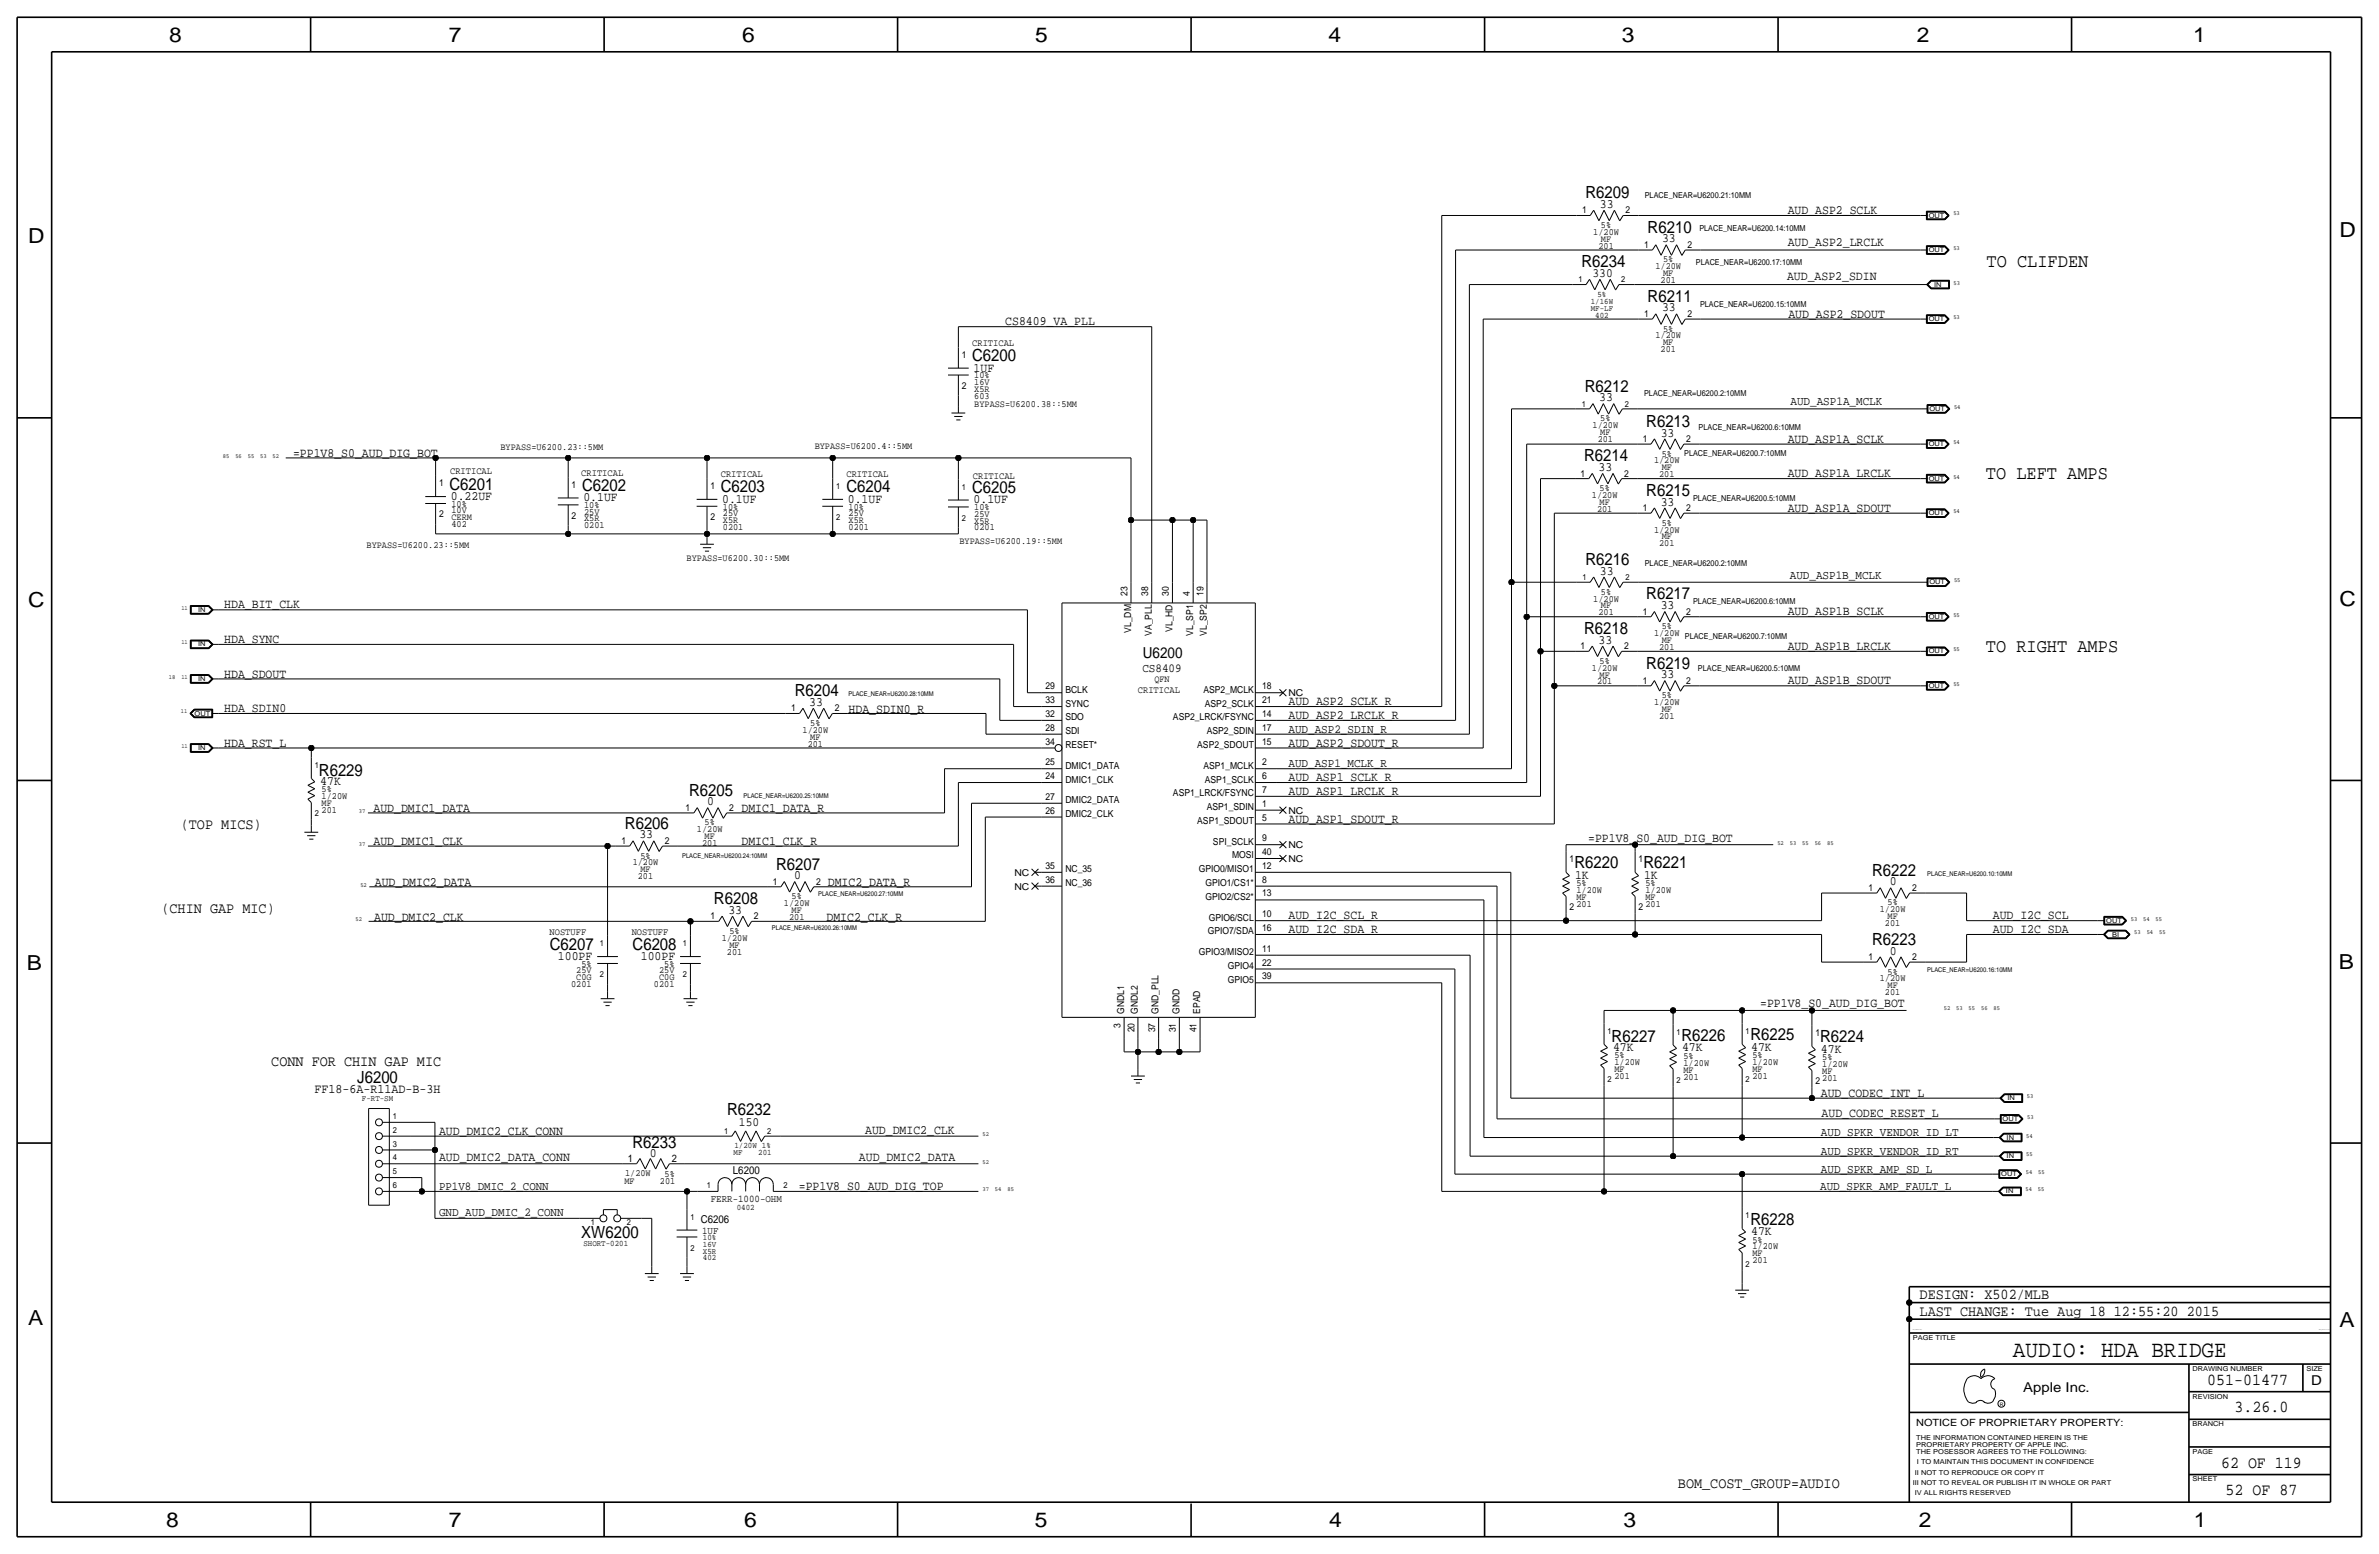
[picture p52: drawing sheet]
<svg xmlns="http://www.w3.org/2000/svg" width="875mm" height="572mm" viewBox="0 0 875 572" stroke-linecap="round" stroke-linejoin="round" font-family="sans-serif">
<defs><g id="words">
<text font-size="8.6" x="740.4" y="499.1">AUDIO: HDA BRIDGE</text>
<g font-size="7.6">
<text x="62.2" y="15.5">8</text>
<text x="165" y="15.5">7</text>
<text x="273" y="15.5">6</text>
<text x="380.7" y="15.5">5</text>
<text x="488.6" y="15.5">4</text>
<text x="596.6" y="15.5">3</text>
<text x="705.1" y="15.5">2</text>
<text x="806.7" y="15.5">1</text>
<text x="10.4" y="89.4">D</text>
<text x="860.5" y="87.1">D</text>
<text x="10.4" y="223.3">C</text>
<text x="860.5" y="222.8">C</text>
<text x="9.8" y="356.6">B</text>
<text x="860.2" y="356.4">B</text>
<text x="10.4" y="487.4">A</text>
<text x="860.5" y="488.2">A</text>
<text x="61.2" y="561.6">8</text>
<text x="165" y="561.6">7</text>
<text x="273.8" y="561.6">6</text>
<text x="380.7" y="561.6">5</text>
<text x="488.9" y="561.6">4</text>
<text x="597.1" y="561.6">3</text>
<text x="705.8" y="561.6">2</text>
<text x="806.9" y="561.6">1</text>
</g>
<g font-size="7">
<text x="730.7" y="98.3">TO CLIFDEN</text>
<text x="730.5" y="176.3">TO LEFT AMPS</text>
<text x="730.5" y="239.8">TO RIGHT AMPS</text>
</g>
<g font-size="6.2">
<text x="583.2" y="72.9">R6209</text>
<text x="606" y="85.6">R6210</text>
<text x="581.6" y="98.3">R6234</text>
<text x="606" y="111">R6211</text>
<text x="357.6" y="132.8">C6200</text>
<text x="582.9" y="144">R6212</text>
<text x="605.5" y="157">R6213</text>
<text x="582.7" y="169.7">R6214</text>
<text x="165.3" y="180.1">C6201</text>
<text x="214.1" y="180.6">C6202</text>
<text x="265.1" y="181.1">C6203</text>
<text x="311.4" y="181.1">C6204</text>
<text x="357.6" y="181.4">C6205</text>
<text x="605.5" y="182.4">R6215</text>
<text x="583.2" y="207.8">R6216</text>
<text x="605.5" y="220.5">R6217</text>
<text x="582.7" y="233.2">R6218</text>
<text x="605.5" y="245.9">R6219</text>
<text x="292.3" y="256">R6204</text>
<text x="117.3" y="285.2">R6229</text>
<text x="253.5" y="292.6">R6205</text>
<text x="229.8" y="304.8">R6206</text>
<text x="285.5" y="319.8">R6207</text>
<text x="579.1" y="319.3">R6220</text>
<text x="604.5" y="319.3">R6221</text>
<text x="688.6" y="322.1">R6222</text>
<text x="262.6" y="332.5">R6208</text>
<text x="688.6" y="347.5">R6223</text>
<text x="202.2" y="349.2">C6207</text>
<text x="232.7" y="349.2">C6208</text>
<text x="592.8" y="383">R6227</text>
<text x="618.4" y="382.8">R6226</text>
<text x="643.8" y="382.5">R6225</text>
<text x="669.5" y="383.3">R6224</text>
<text x="131.4" y="398.3">J6200</text>
<text x="267.4" y="410.2">R6232</text>
<text x="232.6" y="422.1">R6233</text>
<text x="213.8" y="455.4">XW6200</text>
<text x="643.8" y="450.3">R6228</text>
<text x="811.9" y="509.3">051-01477</text>
<text x="821.9" y="519.4">3.26.0</text>
<text x="817" y="539.7">62 OF 119</text>
<text x="818.6" y="549.9">52 OF 87</text>
</g>
<g font-size="5.6">
<text x="420.4" y="242.1">U6200</text>
<text x="66.5" y="305.1">(TOP MICS)</text>
<text x="59.4" y="335.8">(CHIN GAP MIC)</text>
<text x="99.8" y="392.2">CONN FOR CHIN GAP MIC</text>
<text x="706.1" y="477.8">DESIGN: X502/MLB</text>
<text x="706.1" y="483.9">LAST CHANGE: Tue Aug 18 12:55:20 2015</text>
<text x="617.2" y="547.4">BOM_COST_GROUP=AUDIO</text>
</g>
<g font-size="5">
<text x="850.1" y="509.3">D</text>
<text x="744.2" y="511.8">Apple Inc.</text>
</g>
<text font-size="4.8" x="115.7" y="402.1">FF18-6A-R11AD-B-3H</text>
<g font-size="4.7">
<text x="588.5" y="76.5">33</text>
<text x="657.6" y="78.7">AUD_ASP2_SCLK</text>
<text x="611.3" y="89.2">33</text>
<text x="657.6" y="90.4">AUD_ASP2_LRCLK</text>
<text x="585.7" y="101.9">330</text>
<text x="657.3" y="103.1">AUD_ASP2_SDIN</text>
<text x="369.8" y="119.6">CS8409_VA_PLL</text>
<text x="611.3" y="114.6">33</text>
<text x="657.8" y="116.8">AUD_ASP2_SDOUT</text>
<text x="358.1" y="136.7">1UF</text>
<text x="588.2" y="147.6">33</text>
<text x="610.8" y="160.5">33</text>
<text x="107.8" y="167.9">=PP1V8_S0_AUD_DIG_BOT</text>
<text x="657.6" y="162.8">AUD_ASP1A_SCLK</text>
<text x="588" y="173.2">33</text>
<text x="657.6" y="175.5">AUD_ASP1A_LRCLK</text>
<text x="165.8" y="183.9">0.22UF</text>
<text x="214.6" y="184.4">0.1UF</text>
<text x="265.6" y="184.9">0.1UF</text>
<text x="311.9" y="184.9">0.1UF</text>
<text x="358.1" y="185.2">0.1UF</text>
<text x="610.8" y="185.9">33</text>
<text x="657.6" y="188.2">AUD_ASP1A_SDOUT</text>
<text x="588.5" y="211.3">33</text>
<text x="82.5" y="223.8">HDA_BIT_CLK</text>
<text x="610.8" y="224">33</text>
<text x="657.6" y="226.3">AUD_ASP1B_SCLK</text>
<text x="82.5" y="236.5">HDA_SYNC</text>
<text x="588" y="236.7">33</text>
<text x="657.6" y="239">AUD_ASP1B_LRCLK</text>
<text x="82.5" y="249.2">HDA_SDOUT</text>
<text x="610.8" y="249.4">33</text>
<text x="657.6" y="251.7">AUD_ASP1B_SDOUT</text>
<text x="82.5" y="261.9">HDA_SDIN0</text>
<text x="297.6" y="259.6">33</text>
<text x="312.1" y="262.1">HDA_SDIN0_R</text>
<text x="473.9" y="259.3">AUD_ASP2_SCLK_R</text>
<text x="473.9" y="264.4">AUD_ASP2_LRCLK_R</text>
<text x="82.5" y="274.6">HDA_RST_L</text>
<text x="473.9" y="274.6">AUD_ASP2_SDOUT_R</text>
<text x="473.9" y="287.3">AUD_ASP1_SCLK_R</text>
<text x="117.8" y="288.5">47K</text>
<text x="473.9" y="292.4">AUD_ASP1_LRCLK_R</text>
<text x="137.4" y="298.7">AUD_DMIC1_DATA</text>
<text x="260" y="296.2">0</text>
<text x="272.7" y="298.7">DMIC1_DATA_R</text>
<text x="473.9" y="302.5">AUD_ASP1_SDOUT_R</text>
<text x="137.4" y="310.9">AUD_DMIC1_CLK</text>
<text x="235.2" y="308.4">33</text>
<text x="272.7" y="310.9">DMIC1_CLK_R</text>
<text x="584.1" y="309.6">=PP1V8_S0_AUD_DIG_BOT</text>
<text x="292.1" y="323.3">0</text>
<text x="579.3" y="323.1">1K</text>
<text x="604.7" y="323.1">1K</text>
<text x="137.9" y="325.9">AUD_DMIC2_DATA</text>
<text x="304.5" y="325.9">DMIC2_DATA_R</text>
<text x="695.1" y="325.6">0</text>
<text x="137.6" y="338.6">AUD_DMIC2_CLK</text>
<text x="267.9" y="336">33</text>
<text x="304" y="338.6">DMIC2_CLK_R</text>
<text x="473.9" y="338.1">AUD_I2C_SCL_R</text>
<text x="733" y="338.1">AUD_I2C_SCL</text>
<text x="473.9" y="343.2">AUD_I2C_SDA_R</text>
<text x="733" y="343.2">AUD_I2C_SDA</text>
<text x="205.2" y="353.1">100PF</text>
<text x="235.7" y="353.1">100PF</text>
<text x="695.1" y="351">0</text>
<text x="647.4" y="370.3">=PP1V8_S0_AUD_DIG_BOT</text>
<text x="593.3" y="386.3">47K</text>
<text x="618.7" y="386.6">47K</text>
<text x="644.1" y="386.3">47K</text>
<text x="669.7" y="387.1">47K</text>
<text x="669.7" y="403.4">AUD_CODEC_INT_L</text>
<text x="670" y="411">AUD_CODEC_RESET_L</text>
<text x="161.5" y="417.3">AUD_DMIC2_CLK_CONN</text>
<text x="271.8" y="414.3">150</text>
<text x="318.2" y="417.1">AUD_DMIC2_CLK</text>
<text x="239" y="425.5">0</text>
<text x="161.5" y="427">AUD_DMIC2_DATA_CONN</text>
<text x="315.9" y="427">AUD_DMIC2_DATA</text>
<text x="293.8" y="437.6">=PP1V8_S0_AUD_DIG_TOP</text>
<text x="644.1" y="454.2">47K</text>
</g>
<g font-size="4.5">
<text x="658.6" y="148.8">AUD_ASP1A_MCLK</text>
<text x="658.3" y="212.9">AUD_ASP1B_MCLK</text>
<text x="420.2" y="247.1">CS8409</text>
<text x="473.9" y="269.5">AUD_ASP2_SDIN_R</text>
<text x="473.9" y="282.2">AUD_ASP1_MCLK_R</text>
<text x="669.7" y="417.8">AUD_SPKR_VENDOR_ID_LT</text>
<text x="669.7" y="424.7">AUD_SPKR_VENDOR_ID_RT</text>
<text x="669.7" y="431.3">AUD_SPKR_AMP_SD_L</text>
<text x="669.5" y="437.6">AUD_SPKR_AMP_FAULT_L</text>
<text x="161.5" y="447.3">GND_AUD_DMIC_2_CONN</text>
</g>
<text font-size="4.4" x="161.5" y="437.6">PP1V8_DMIC_2_CONN</text>
<g font-size="4">
<text x="269.6" y="431.8">L6200</text>
<text x="257.8" y="449.8">C6206</text>
</g>
<g font-size="3.8">
<text x="231" y="427.2">1</text>
<text x="247.1" y="427.2">2</text>
<text x="261.4" y="442.2">FERR-1000-OHM</text>
<text x="258.3" y="453.6">1UF</text>
</g>
<text font-size="3.7" x="704.8" y="524.5">NOTICE OF PROPRIETARY PROPERTY:</text>
<g font-size="3.6">
<text x="357.6" y="127.3">CRITICAL</text>
<text x="165.6" y="174.5">CRITICAL</text>
<text x="213.8" y="175">CRITICAL</text>
<text x="265.1" y="175.5">CRITICAL</text>
<text x="311.4" y="175.5">CRITICAL</text>
<text x="357.8" y="176">CRITICAL</text>
<text x="418.5" y="254.8">CRITICAL</text>
<text x="202.1" y="343.9">NOSTUFF</text>
<text x="232.4" y="343.9">NOSTUFF</text>
</g>
<g font-size="3.5">
<text x="581.9" y="78.5">1</text>
<text x="588.9" y="83.8">5%</text>
<text x="597.9" y="78.5">2</text>
<text x="586" y="86.4">1/20W</text>
<text x="588.9" y="88.9">MF</text>
<text x="587.9" y="91.4">201</text>
<text x="604.7" y="91.2">1</text>
<text x="620.7" y="91.2">2</text>
<text x="608.9" y="99.1">1/20W</text>
<text x="611.7" y="101.6">MF</text>
<text x="611.7" y="96.5">5%</text>
<text x="610.8" y="104.1">201</text>
<text x="604.7" y="116.6">1</text>
<text x="620.7" y="116.6">2</text>
<text x="608.9" y="124.5">1/20W</text>
<text x="611.7" y="121.9">5%</text>
<text x="353.8" y="131.6">1</text>
<text x="610.8" y="129.5">201</text>
<text x="611.7" y="127">MF</text>
<text x="353.8" y="143">2</text>
<text x="358.3" y="139.2">10%</text>
<text x="358.3" y="141.5">16V</text>
<text x="358.3" y="149.6">BYPASS=U6200.38::5MM</text>
<text x="358.3" y="144">X5R</text>
<text x="358.3" y="146.6">603</text>
<text x="588.6" y="154.9">5%</text>
<text x="585.8" y="157.5">1/20W</text>
<text x="588.6" y="160">MF</text>
<text x="184.1" y="165.6">BYPASS=U6200.23::5MM</text>
<text x="299.7" y="165.1">BYPASS=U6200.4::5MM</text>
<text x="587.7" y="162.6">201</text>
<text x="604.2" y="162.6">1</text>
<text x="611.2" y="167.9">5%</text>
<text x="620.2" y="162.6">2</text>
<text x="608.4" y="170.4">1/20W</text>
<text x="611.2" y="173">MF</text>
<text x="161.5" y="178.8">1</text>
<text x="210.3" y="179.3">1</text>
<text x="261.3" y="179.8">1</text>
<text x="581.4" y="175.3">1</text>
<text x="597.4" y="175.3">2</text>
<text x="610.3" y="175.5">201</text>
<text x="585.5" y="183.1">1/20W</text>
<text x="588.4" y="180.6">5%</text>
<text x="588.4" y="185.7">MF</text>
<text x="161.5" y="190.2">2</text>
<text x="166.1" y="186.4">10%</text>
<text x="166.1" y="188.7">10V</text>
<text x="166.1" y="191.3">CERM</text>
<text x="210.3" y="190.8">2</text>
<text x="214.8" y="189.2">25V</text>
<text x="214.8" y="191.8">X5R</text>
<text x="214.8" y="186.9">10%</text>
<text x="261.3" y="191.3">2</text>
<text x="265.9" y="187.5">10%</text>
<text x="265.9" y="189.7">25V</text>
<text x="312.1" y="187.5">10%</text>
<text x="312.1" y="189.7">25V</text>
<text x="358.3" y="187.7">10%</text>
<text x="358.3" y="190">25V</text>
<text x="587.4" y="188.2">201</text>
<text x="604.2" y="188">1</text>
<text x="620.2" y="188">2</text>
<text x="166.1" y="193.8">402</text>
<text x="214.8" y="194.3">0201</text>
<text x="265.9" y="192.3">X5R</text>
<text x="265.9" y="194.8">0201</text>
<text x="312.1" y="192.3">X5R</text>
<text x="312.1" y="194.8">0201</text>
<text x="358.3" y="195.1">0201</text>
<text x="358.3" y="192.5">X5R</text>
<text x="608.4" y="195.8">1/20W</text>
<text x="611.2" y="193.3">5%</text>
<text x="134.8" y="201.7">BYPASS=U6200.23::5MM</text>
<text x="352.9" y="199.9">BYPASS=U6200.19::5MM</text>
<text x="610.3" y="200.9">201</text>
<text x="611.2" y="198.4">MF</text>
<text x="252.6" y="206.2">BYPASS=U6200.30::5MM</text>
<text x="414.7" y="219.2" transform="rotate(-90 414.7 219.2)">23</text>
<text x="422.3" y="219.2" transform="rotate(-90 422.3 219.2)">38</text>
<text x="430" y="219.2" transform="rotate(-90 430 219.2)">30</text>
<text x="437.6" y="219.2" transform="rotate(-90 437.6 219.2)">4</text>
<text x="442.7" y="219.2" transform="rotate(-90 442.7 219.2)">19</text>
<text x="586" y="221.2">1/20W</text>
<text x="588.9" y="218.7">5%</text>
<text x="587.9" y="226.3">201</text>
<text x="588.9" y="223.8">MF</text>
<text x="604.2" y="226.1">1</text>
<text x="620.2" y="226.1">2</text>
<text x="416" y="232.8" transform="rotate(-90 416 232.8)">VL_DM</text>
<text x="423.6" y="233.8" transform="rotate(-90 423.6 233.8)">VA_PLL</text>
<text x="431.2" y="232.4" transform="rotate(-90 431.2 232.4)">VL_HD</text>
<text x="438.9" y="233.8" transform="rotate(-90 438.9 233.8)">VL_SP1</text>
<text x="443.9" y="233.8" transform="rotate(-90 443.9 233.8)">VL_SP2</text>
<text x="608.4" y="233.9">1/20W</text>
<text x="611.2" y="231.4">5%</text>
<text x="581.4" y="238.8">1</text>
<text x="597.4" y="238.8">2</text>
<text x="610.3" y="239">201</text>
<text x="611.2" y="236.5">MF</text>
<text x="588.4" y="244.1">5%</text>
<text x="424.6" y="251">QFN</text>
<text x="585.5" y="246.6">1/20W</text>
<text x="587.4" y="251.7">201</text>
<text x="588.4" y="249.2">MF</text>
<text x="604.2" y="251.5">1</text>
<text x="620.2" y="251.5">2</text>
<text x="384.6" y="253.5">29</text>
<text x="391.9" y="254.8">BCLK</text>
<text x="442.6" y="254.8">ASP2_MCLK</text>
<text x="464.3" y="253.5">18</text>
<text x="473.9" y="256">NC</text>
<text x="611.2" y="256.8">5%</text>
<text x="291.1" y="261.6">1</text>
<text x="307" y="261.6">2</text>
<text x="384.6" y="258.6">33</text>
<text x="384.6" y="263.7">32</text>
<text x="391.9" y="259.8">SYNC</text>
<text x="443.2" y="259.8">ASP2_SCLK</text>
<text x="464.3" y="258.6">21</text>
<text x="464.3" y="263.7">14</text>
<text x="608.4" y="259.3">1/20W</text>
<text x="611.2" y="261.9">MF</text>
<text x="295.2" y="269.5">1/20W</text>
<text x="298" y="267">5%</text>
<text x="384.6" y="268.7">28</text>
<text x="391.9" y="264.9">SDO</text>
<text x="431.4" y="264.9">ASP2_LRCK/FSYNC</text>
<text x="464.3" y="268.7">17</text>
<text x="610.3" y="264.4">201</text>
<text x="297.1" y="274.6">201</text>
<text x="298" y="272">MF</text>
<text x="384.6" y="273.8">34</text>
<text x="391.9" y="275.1">RESET*</text>
<text x="391.9" y="270">SDI</text>
<text x="440.4" y="275.1">ASP2_SDOUT</text>
<text x="443.9" y="270">ASP2_SDIN</text>
<text x="464.3" y="273.8">15</text>
<text x="384.6" y="281.4">25</text>
<text x="464.3" y="281.4">2</text>
<text x="384.6" y="286.5">24</text>
<text x="391.9" y="287.8">DMIC1_CLK</text>
<text x="391.9" y="282.7">DMIC1_DATA</text>
<text x="442.6" y="282.7">ASP1_MCLK</text>
<text x="443.2" y="287.8">ASP1_SCLK</text>
<text x="464.3" y="286.5">6</text>
<text x="118.3" y="293.9">1/20W</text>
<text x="118.3" y="291.3">5%</text>
<text x="431.4" y="292.9">ASP1_LRCK/FSYNC</text>
<text x="464.3" y="291.6">7</text>
<text x="118.3" y="299">201</text>
<text x="118.3" y="296.4">MF</text>
<text x="252.2" y="298.2">1</text>
<text x="268.2" y="298.2">2</text>
<text x="384.6" y="294.1">27</text>
<text x="384.6" y="299.2">26</text>
<text x="391.9" y="295.4">DMIC2_DATA</text>
<text x="443.9" y="297.9">ASP1_SDIN</text>
<text x="464.3" y="296.7">1</text>
<text x="473.9" y="299.2">NC</text>
<text x="259.2" y="303.5">5%</text>
<text x="391.9" y="300.5">DMIC2_CLK</text>
<text x="440.4" y="303">ASP1_SDOUT</text>
<text x="464.3" y="301.8">5</text>
<text x="228.6" y="310.4">1</text>
<text x="244.6" y="310.4">2</text>
<text x="256.3" y="306.1">1/20W</text>
<text x="258.2" y="311.2">201</text>
<text x="259.2" y="308.6">MF</text>
<text x="446.1" y="310.6">SPI_SCLK</text>
<text x="464.3" y="309.4">9</text>
<text x="473.9" y="311.9">NC</text>
<text x="235.5" y="315.7">5%</text>
<text x="453.2" y="315.7">MOSI</text>
<text x="464.3" y="314.5">40</text>
<text x="473.9" y="317">NC</text>
<text x="577.3" y="317">1</text>
<text x="602.7" y="317">1</text>
<text x="232.7" y="318.3">1/20W</text>
<text x="234.6" y="323.3">201</text>
<text x="235.5" y="320.8">MF</text>
<text x="373.1" y="322.1">NC</text>
<text x="384.6" y="319.5">35</text>
<text x="391.9" y="320.8">NC_35</text>
<text x="440.9" y="320.8">GPIO0/MISO1</text>
<text x="464.3" y="319.5">12</text>
<text x="284.2" y="325.4">1</text>
<text x="300.2" y="325.4">2</text>
<text x="373.1" y="327.2">NC</text>
<text x="384.6" y="324.6">36</text>
<text x="391.9" y="325.9">NC_36</text>
<text x="443.3" y="325.9">GPIO1/CS1*</text>
<text x="464.3" y="329.7">13</text>
<text x="464.3" y="324.6">8</text>
<text x="579.8" y="328.4">1/20W</text>
<text x="579.8" y="325.9">5%</text>
<text x="605.2" y="325.9">5%</text>
<text x="605.2" y="328.4">1/20W</text>
<text x="687.3" y="327.7">1</text>
<text x="703.3" y="327.7">2</text>
<text x="288.3" y="333.2">1/20W</text>
<text x="291.2" y="335.8">MF</text>
<text x="291.2" y="330.7">5%</text>
<text x="443.3" y="331">GPIO2/CS2*</text>
<text x="577.3" y="334.8">2</text>
<text x="579.8" y="331">MF</text>
<text x="579.8" y="333.5">201</text>
<text x="602.7" y="334.8">2</text>
<text x="605.2" y="331">MF</text>
<text x="605.2" y="333.5">201</text>
<text x="691.4" y="335.5">1/20W</text>
<text x="694.3" y="333">5%</text>
<text x="261.3" y="338.1">1</text>
<text x="277.3" y="338.1">2</text>
<text x="290.2" y="338.3">201</text>
<text x="444.6" y="338.6">GPIO6/SCL</text>
<text x="464.3" y="337.3">10</text>
<text x="693.3" y="340.6">201</text>
<text x="694.3" y="338.1">MF</text>
<text x="265.5" y="345.9">1/20W</text>
<text x="268.3" y="343.4">5%</text>
<text x="444.2" y="343.7">GPIO7/SDA</text>
<text x="464.3" y="342.4">16</text>
<text x="267.4" y="351">201</text>
<text x="268.3" y="348.5">MF</text>
<text x="440.9" y="351.3">GPIO3/MISO2</text>
<text x="464.3" y="350">11</text>
<text x="687.3" y="353.1">1</text>
<text x="703.3" y="353.1">2</text>
<text x="212" y="357.9">25V</text>
<text x="213.8" y="355.6">5%</text>
<text x="242.4" y="357.9">25V</text>
<text x="244.3" y="355.6">5%</text>
<text x="451.6" y="356.4">GPIO4</text>
<text x="464.3" y="355.1">22</text>
<text x="694.3" y="358.4">5%</text>
<text x="210.1" y="363">0201</text>
<text x="212" y="360.4">C0G</text>
<text x="240.5" y="363">0201</text>
<text x="242.4" y="360.4">C0G</text>
<text x="451.6" y="361.4">GPIO5</text>
<text x="464.3" y="360.2">39</text>
<text x="691.4" y="360.9">1/20W</text>
<text x="694.3" y="363.5">MF</text>
<text x="693.3" y="366">201</text>
<text x="412.2" y="377.9" transform="rotate(-90 412.2 377.9)">3</text>
<text x="413.5" y="372.9" transform="rotate(-90 413.5 372.9)">GNDL1</text>
<text x="418.5" y="372.9" transform="rotate(-90 418.5 372.9)">GNDL2</text>
<text x="426.2" y="372.9" transform="rotate(-90 426.2 372.9)">GND_PLL</text>
<text x="433.8" y="372.9" transform="rotate(-90 433.8 372.9)">GNDD</text>
<text x="441.4" y="372.9" transform="rotate(-90 441.4 372.9)">EPAD</text>
<text x="417.3" y="379.7" transform="rotate(-90 417.3 379.7)">20</text>
<text x="424.9" y="379.7" transform="rotate(-90 424.9 379.7)">37</text>
<text x="432.5" y="379.7" transform="rotate(-90 432.5 379.7)">31</text>
<text x="440.1" y="379.7" transform="rotate(-90 440.1 379.7)">41</text>
<text x="667.7" y="381">1</text>
<text x="593.8" y="389.1">5%</text>
<text x="619.2" y="389.4">5%</text>
<text x="644.6" y="389.1">5%</text>
<text x="670.3" y="389.9">5%</text>
<text x="593.8" y="391.7">1/20W</text>
<text x="593.8" y="394.2">MF</text>
<text x="619.2" y="391.9">1/20W</text>
<text x="619.2" y="394.5">MF</text>
<text x="644.6" y="391.7">1/20W</text>
<text x="644.6" y="394.2">MF</text>
<text x="670.3" y="395">MF</text>
<text x="670.3" y="392.4">1/20W</text>
<text x="593.8" y="396.7">201</text>
<text x="619.2" y="397">201</text>
<text x="644.6" y="396.8">201</text>
<text x="667.7" y="398.8">2</text>
<text x="670.3" y="397.5">201</text>
<text x="229.7" y="435.6">MF</text>
<text x="229.9" y="432.6">1/20W</text>
<text x="242.7" y="435.6">201</text>
<text x="244.4" y="432.8">5%</text>
<text x="644.6" y="456.9">5%</text>
<text x="644.6" y="459.5">1/20W</text>
<text x="644.6" y="462">MF</text>
<text x="644.6" y="464.6">201</text>
</g>
<g font-size="3.1">
<text x="580.6" y="103.9">1</text>
<text x="596.3" y="103.9">2</text>
<text x="585.1" y="111.8">1/16W</text>
<text x="587.6" y="109.2">5%</text>
<text x="585.1" y="114.3">MF-LF</text>
<text x="586.8" y="116.8">402</text>
<text x="581.9" y="149.6">1</text>
<text x="597.6" y="149.6">2</text>
<text x="307.5" y="179.8">1</text>
<text x="353.8" y="180.1">1</text>
<text x="307.5" y="191.3">2</text>
<text x="353.8" y="191.5">2</text>
<text x="582.1" y="213.4">1</text>
<text x="597.9" y="213.4">2</text>
<text x="115.8" y="282.4">1</text>
<text x="115.8" y="300.2">2</text>
<text x="220.7" y="348">1</text>
<text x="251.2" y="348">1</text>
<text x="220.7" y="359.4">2</text>
<text x="251.2" y="359.4">2</text>
<text x="591.3" y="380.2">1</text>
<text x="616.7" y="380.5">1</text>
<text x="642.1" y="380.2">1</text>
<text x="591.3" y="398">2</text>
<text x="616.7" y="398.3">2</text>
<text x="642.1" y="398">2</text>
<text x="133.1" y="404.9">F-RT-SM</text>
<text x="144.5" y="411.5">1</text>
<text x="144.5" y="416.6">2</text>
<text x="266.4" y="417.1">1</text>
<text x="282.1" y="417.1">2</text>
<text x="144.5" y="421.6">3</text>
<text x="269.8" y="424.7">MF</text>
<text x="270.1" y="422.1">1/20W 1%</text>
<text x="278.9" y="424.9">201</text>
<text x="144.5" y="431.8">5</text>
<text x="144.5" y="426.7">4</text>
<text x="144.5" y="436.9">6</text>
<text x="260" y="436.9">1</text>
<text x="288.2" y="436.9">2</text>
<text x="253.9" y="448.6">1</text>
<text x="271" y="445">0402</text>
<text x="642.1" y="448.1">1</text>
<text x="217.4" y="450.6">1</text>
<text x="230.6" y="450.6">2</text>
<text x="214.6" y="458.2">SHORT-0201</text>
<text x="253.9" y="460">2</text>
<text x="258.5" y="461">X5R</text>
<text x="258.5" y="458.5">16V</text>
<text x="258.5" y="456.2">10%</text>
<text x="258.5" y="463.6">402</text>
<text x="642.1" y="465.8">2</text>
</g>
<g font-size="3">
<text x="605" y="72.9">PLACE_NEAR=U6200.21:10MM</text>
<text x="625" y="84.8">PLACE_NEAR=U6200.14:10MM</text>
<text x="623.8" y="97.3">PLACE_NEAR=U6200.17:10MM</text>
<text x="625.3" y="113">PLACE_NEAR=U6200.15:10MM</text>
<text x="604.7" y="145.5">PLACE_NEAR=U6200.2:10MM</text>
<text x="624.8" y="158">PLACE_NEAR=U6200.6:10MM</text>
<text x="619.5" y="167.6">PLACE_NEAR=U6200.7:10MM</text>
<text x="622.8" y="184.2">PLACE_NEAR=U6200.5:10MM</text>
<text x="605" y="208.3">PLACE_NEAR=U6200.2:10MM</text>
<text x="622.8" y="222">PLACE_NEAR=U6200.6:10MM</text>
<text x="619.7" y="235">PLACE_NEAR=U6200.7:10MM</text>
<text x="624.5" y="246.6">PLACE_NEAR=U6200.5:10MM</text>
</g>
<g font-size="2.5">
<text x="709.4" y="80">OUT</text>
<text x="709.4" y="92.7">OUT</text>
<text x="711.4" y="105.4">IN</text>
<text x="709.4" y="118.1">OUT</text>
<text x="709.7" y="151.1">OUT</text>
<text x="709.4" y="164.1">OUT</text>
<text x="709.4" y="176.8">OUT</text>
<text x="709.4" y="189.5">OUT</text>
<text x="709.7" y="214.9">OUT</text>
<text x="72.9" y="225">IN</text>
<text x="709.4" y="227.6">OUT</text>
<text x="72.9" y="237.7">IN</text>
<text x="709.4" y="240.3">OUT</text>
<text x="72.9" y="250.4">IN</text>
<text x="709.4" y="253">OUT</text>
<text x="71.6" y="263.1">OUT</text>
<text x="72.9" y="275.8">IN</text>
<text x="774.7" y="339.3">OUT</text>
<text x="776.9" y="344.4">BI</text>
<text x="738.3" y="404.6">IN</text>
<text x="736.6" y="412.2">OUT</text>
<text x="738.1" y="419.1">IN</text>
<text x="738.1" y="426">IN</text>
<text x="736.1" y="432.6">OUT</text>
<text x="737.8" y="438.9">IN</text>
<text x="703.5" y="492.8">PAGE TITLE</text>
<text x="806.4" y="504.2">DRAWING NUMBER</text>
<text x="848.3" y="504.2">SIZE</text>
<text x="806.4" y="514.4">REVISION</text>
<text x="806.4" y="524.5">BRANCH</text>
<text x="704.8" y="532.1">PROPRIETARY PROPERTY OF APPLE INC.</text>
<text x="704.8" y="529.6">THE INFORMATION CONTAINED HEREIN IS THE</text>
<text x="704.8" y="534.7">THE POSESSOR AGREES TO THE FOLLOWING:</text>
<text x="705.1" y="538.5">I TO MAINTAIN THIS DOCUMENT IN CONFIDENCE</text>
<text x="806.4" y="534.7">PAGE</text>
<text x="704.3" y="542.3">II NOT TO REPRODUCE OR COPY IT</text>
<text x="806.4" y="544.8">SHEET</text>
<text x="703.5" y="546.1">III NOT TO REVEAL OR PUBLISH IT IN WHOLE OR PART</text>
<text x="704.3" y="549.9">IV ALL RIGHTS RESERVED</text>
</g>
<g font-size="2.4">
<text x="312.1" y="255.8">PLACE_NEAR=U6200.28:10MM</text>
<text x="273.5" y="293.4">PLACE_NEAR=U6200.25:10MM</text>
<text x="250.9" y="315.5">PLACE_NEAR=U6200.24:10MM</text>
<text x="708.9" y="322.1">PLACE_NEAR=U6200.10:10MM</text>
<text x="300.9" y="329.4">PLACE_NEAR=U6200.27:10MM</text>
<text x="283.9" y="341.9">PLACE_NEAR=U6200.26:10MM</text>
<text x="708.9" y="357.4">PLACE_NEAR=U6200.16:10MM</text>
</g>
<g font-size="2.3">
<text x="718.5" y="79.2">53</text>
<text x="718.5" y="91.9">53</text>
<text x="718.6" y="104.6">53</text>
<text x="718.5" y="117.3">53</text>
<text x="718.7" y="150.4">54</text>
<text x="718.5" y="163.3">54</text>
<text x="82" y="168.4">85</text>
<text x="86.6" y="168.4">56</text>
<text x="91.1" y="168.4">55</text>
<text x="95.7" y="168.4">53</text>
<text x="100.3" y="168.4">52</text>
<text x="718.5" y="176">54</text>
<text x="718.5" y="188.7">54</text>
<text x="718.7" y="214.1">55</text>
<text x="66.7" y="224.3">11</text>
<text x="718.5" y="226.8">55</text>
<text x="66.7" y="237">11</text>
<text x="718.5" y="239.5">55</text>
<text x="62.1" y="249.7">18</text>
<text x="66.7" y="249.7">11</text>
<text x="718.5" y="252.2">55</text>
<text x="66.5" y="262.4">11</text>
<text x="66.7" y="275.1">11</text>
<text x="132" y="299">37</text>
<text x="132" y="311.2">37</text>
<text x="653.7" y="310.6">52</text>
<text x="658.3" y="310.6">53</text>
<text x="662.9" y="310.6">55</text>
<text x="667.5" y="310.6">56</text>
<text x="672" y="310.6">85</text>
<text x="132.5" y="326.1">52</text>
<text x="130.8" y="338.8">52</text>
<text x="783.7" y="338.6">53</text>
<text x="788.3" y="338.6">54</text>
<text x="792.9" y="338.6">55</text>
<text x="785" y="343.7">53</text>
<text x="789.6" y="343.7">54</text>
<text x="794.2" y="343.7">55</text>
<text x="715" y="371.6">52</text>
<text x="719.5" y="371.6">53</text>
<text x="724.1" y="371.6">55</text>
<text x="728.7" y="371.6">56</text>
<text x="733.2" y="371.6">85</text>
<text x="745.5" y="403.9">53</text>
<text x="745.6" y="411.5">53</text>
<text x="361.4" y="417.8">52</text>
<text x="745.2" y="418.3">54</text>
<text x="745.2" y="425.2">55</text>
<text x="361.4" y="428">52</text>
<text x="745.1" y="431.8">54</text>
<text x="749.7" y="431.8">55</text>
<text x="361.4" y="438.2">37</text>
<text x="366" y="438.2">54</text>
<text x="370.5" y="438.2">85</text>
<text x="745" y="438.1">54</text>
<text x="749.6" y="438.1">55</text>
</g>
<text font-size="1.8" x="735.5" y="516.9">R</text>
<g font-size=".4">
<text x="703.5" y="488.9">SYNC_MASTER=reedy</text>
<text x="852.9" y="488.9">SYNC_DATE=05/27/2016</text>
</g>
</g></defs>
<g fill="none" stroke="#000" stroke-width=".37">
<path d="M530.3 79.2h49.5zM530.3 79.2v180.6zM579.8 79.2h5.1zM586.2 77.3l1.9 3.9zM586.2 77.3l-1.3 1.9zM590 77.3l-1.9 3.9zM590 77.3l1.9 3.9zM593.8 77.3l-1.9 3.9zM593.8 77.3l1.9 3.9zM597 79.2h5.7zM597 79.2l-1.3 2.1zM602.7 79.2h103.6z"/>
<path d="M706.3 79.2h2.6zM708.6 77.7v3.1zM708.6 77.7h6.8zM708.7 77.8h6.6zM708.7 77.8v2.9zM708.8 77.9v2.7zM708.8 77.9h6.5zM708.9 78h6.3zM708.9 78v2.5zM715.2 78l1.3 1.2zM715.3 77.9l1.3 1.3zM715.3 77.8l1.5 1.4z"/>
<path d="M715.4 77.7l1.5 1.5zM716.6 79.2l-1.3 1.4zM716.9 79.2l-1.5 1.6zM535.4 91.9h67.3zM535.4 91.9v173zM602.7 91.9h5.1zM609 90l2 3.9zM609 90l-1.2 1.9zM612.9 90l-1.9 3.9zM612.9 90l1.9 3.9zM616.7 90l-1.9 3.9zM616.7 90l1.9 3.9z"/>
<path d="M619.9 91.9h5.7zM619.9 91.9l-1.3 2.1zM625.6 91.9h80.7zM706.3 91.9h2.6zM708.6 90.4v3.1zM708.6 93.5h6.8zM708.6 80.8h6.8zM708.6 90.4h6.8zM708.7 90.5h6.6zM708.7 90.5v2.9zM708.7 93.4h6.6zM708.7 80.7h6.6z"/>
<path d="M708.8 90.6v2.7zM708.8 93.3h6.5zM708.8 80.6h6.5zM708.8 90.6h6.5zM708.9 90.7h6.3zM708.9 90.7v2.5zM708.9 93.2h6.3zM708.9 80.5h6.3zM715.2 90.7l1.3 1.2zM715.2 93.2l1.3-1.3zM715.2 80.5l1.3-1.3zM715.3 90.6l1.3 1.3z"/>
<path d="M715.3 93.4l1.5-1.5zM715.3 80.7l1.5-1.5zM715.3 90.5l1.5 1.4zM715.4 90.4l1.5 1.5zM715.4 93.5l1.5-1.6zM716.6 91.9l-1.3 1.4zM540.5 104.6h37.8zM540.5 104.6v165.4zM545.5 117.3h57.2zM545.5 117.3v157.8zM578.3 104.6h5.1zM584.7 102.7l1.9 3.9z"/>
<path d="M584.7 102.7l-1.3 1.9zM588.5 102.7l-1.9 3.9zM588.5 102.7l1.9 3.9zM592.3 102.7l-1.9 3.9zM592.3 102.7l1.9 3.9zM595.5 104.6h5.7zM595.5 104.6l-1.3 2.1zM601.2 104.6h105.4zM602.7 117.3h5.1zM609 115.4l2 3.9zM609 115.4l-1.2 1.9zM612.9 115.4l-1.9 3.9z"/>
<path d="M612.9 115.4l1.9 3.9zM616.7 115.4l-1.9 3.9zM616.7 115.4l1.9 3.9zM619.9 117.3h5.7zM619.9 117.3l-1.3 2.1zM625.6 117.3h80.7zM706.3 117.3h2.6zM706.6 104.6h2.5zM708.6 115.8v3.1zM708.6 118.9h6.8zM708.6 115.8h6.8zM708.7 115.9h6.6z"/>
<path d="M708.7 104.6l1.5 1.6zM708.7 104.6l1.5-1.5zM708.7 115.9v2.9zM708.7 118.8h6.6zM708.8 116v2.7zM708.8 118.7h6.5zM708.8 116h6.5zM708.8 104.6l1.5 1.5zM708.8 104.6l1.5-1.4zM708.9 116.1h6.3zM708.9 116.1v2.5zM708.9 118.6h6.3z"/>
<path d="M709 104.6l1.3-1.3zM709 104.6l1.3 1.4zM709.1 104.6l1.3-1.2zM709.1 104.6l1.3 1.3zM710.2 103.1h6.8zM710.2 106.2h6.8zM710.3 103.2h6.6zM710.3 106.1h6.6zM710.3 103.3h6.5zM710.3 106h6.5zM710.4 103.4h6.3zM710.4 105.9h6.3z"/>
<path d="M715.2 116.1l1.3 1.2zM715.2 118.6l1.3-1.3zM715.3 116l1.3 1.3zM715.3 118.7l1.3-1.4zM715.3 118.8l1.5-1.5zM715.3 115.9l1.5 1.4zM715.4 115.8l1.5 1.5zM715.4 118.9l1.5-1.6zM716.7 103.4v2.5zM716.8 103.3v2.7zM716.9 103.2v2.9zM717 103.1v3.1z"/>
<path d="M348.7 137.9h7.6zM348.7 135.4h7.6zM352.5 120.1h71.1zM352.5 120.1v7.7zM352.5 127.8v7.6zM352.5 137.9v7.6zM423.6 120.1v94zM350 151.9h5zM351 153.2h3zM351.7 154.4h1.6zM352.5 145.5v3.9zM352.5 149.4v2.5z"/>
<path d="M556 150.4h23.6zM556 150.4v63.7zM579.6 150.4h5.1zM585.9 148.4l2 3.9zM585.9 148.4l-1.2 2zM589.7 148.4l-1.8 3.9zM589.7 148.4l2 3.9zM593.5 148.4l-1.8 3.9zM593.5 148.4l2 3.9zM596.7 150.4h5.7zM596.7 150.4l-1.2 2zM602.4 150.4h104.2z"/>
<path d="M706.6 150.4h2.5zM708.8 148.8h6.8zM708.8 148.8v3.1zM708.8 151.9h6.8zM708.9 148.9v2.9zM708.9 151.8h6.7zM708.9 148.9h6.7zM709 149v2.7zM709 151.7h6.5zM709 149h6.5zM709.1 149.1h6.4zM709.1 149.1v2.5z"/>
<path d="M709.1 151.6h6.4zM715.5 151.6l1.2-1.2zM715.5 149.1l1.2 1.3zM715.5 151.7l1.4-1.3zM715.5 149l1.4 1.4zM715.6 151.8l1.4-1.4zM715.6 148.9l1.4 1.5zM715.6 148.8l1.6 1.6zM717.2 150.4l-1.6 1.5zM105.1 168.4h55.1zM160.2 168.4h48.8zM160.2 168.4v6.6z"/>
<path d="M160.2 175v7.6zM209 168.4h51zM209 168.4v7.1zM209 175.5v7.6zM260 168.4h46.3zM260 168.4v7.6zM260 176v7.6zM306.3 168.4h46.2zM306.3 168.4v7.6zM306.3 176v7.6zM352.5 168.4h63.5zM352.5 168.4v7.9z"/>
<path d="M352.5 176.3v7.6zM416 168.4v22.9zM561.5 163.3h40.7zM561.5 163.3v63.5zM566.6 176h12.7zM566.6 176v63.5zM579.3 176h5.1zM585.7 174.1l1.9 3.9zM585.7 174.1l-1.3 1.9zM589.5 174.1l-1.9 3.9zM589.5 174.1l1.9 3.9zM593.3 174.1l-1.9 3.9z"/>
<path d="M593.3 174.1l1.9 3.9zM596.5 176h5.7zM596.5 176l-1.3 2.1zM602.2 176h104.1zM602.2 163.3h5.1zM608.5 161.4l2 3.9zM608.5 161.4l-1.2 1.9zM612.3 161.4l-1.8 3.9zM612.3 161.4l2 3.9zM616.2 161.4l-1.9 3.9zM616.2 161.4l1.9 3.9zM619.4 163.3h5.6z"/>
<path d="M619.4 163.3l-1.3 2.1zM625 163.3h81.3zM706.3 176h2.6zM706.3 163.3h2.6zM708.6 174.4v3.2zM708.6 177.6h6.8zM708.6 161.7v3.2zM708.6 164.9h6.8zM708.6 174.4h6.8zM708.6 161.7h6.8zM708.7 174.5h6.6zM708.7 161.8h6.6z"/>
<path d="M708.7 174.5v3zM708.7 177.5h6.6zM708.7 161.8v3zM708.7 164.8h6.6zM708.8 174.7v2.7zM708.8 177.4h6.5zM708.8 162v2.7zM708.8 164.7h6.5zM708.8 174.7h6.5zM708.8 162h6.5zM708.9 174.8h6.3zM708.9 174.8v2.5z"/>
<path d="M708.9 177.3h6.3zM708.9 162.1h6.3zM708.9 162.1v2.5zM708.9 164.6h6.3zM715.2 174.8l1.3 1.2zM715.2 162.1l1.3 1.2zM715.2 177.3l1.3-1.3zM715.2 164.6l1.3-1.3zM715.3 174.7l1.3 1.3zM715.3 162l1.3 1.3zM715.3 177.4l1.3-1.4zM715.3 177.5l1.5-1.5z"/>
<path d="M715.3 164.8l1.5-1.5zM715.3 174.5l1.5 1.5zM715.3 161.8l1.5 1.5zM715.4 174.4l1.5 1.6zM715.4 161.7l1.5 1.6zM715.4 177.6l1.5-1.6zM715.4 164.9l1.5-1.6zM716.6 163.3l-1.3 1.4zM156.4 182.6h7.6zM156.4 185.2h7.6zM160.2 192.8v3.5zM160.2 196.3h48.8z"/>
<path d="M160.2 185.2v7.6zM205.2 185.7h7.6zM205.2 183.1h7.6zM209 196.3h51zM209 193.3v3zM209 185.7v7.6zM256.2 186.2h7.7zM256.2 183.6h7.7zM260 196.3h46.3zM260 193.8v2.5zM260 196.3v1.3zM260 197.6v2.6z"/>
<path d="M260 186.2v7.6zM302.5 183.6h7.6zM302.5 186.2h7.6zM306.3 196.3h46.2zM306.3 193.8v2.5zM306.3 186.2v7.6zM348.7 186.4h7.6zM348.7 183.9h7.6zM352.5 194.1v2.2zM352.5 186.4v7.7zM416 191.3v22.8zM416 191.3h15.2z"/>
<path d="M431.2 191.3h7.7zM431.2 191.3v22.8zM438.9 191.3v22.8zM438.9 191.3h5zM443.9 191.3v22.8zM571.7 188.7h30.5zM571.7 188.7v63.5zM602.2 188.7h5.1zM608.5 186.8l2 3.9zM608.5 186.8l-1.2 1.9zM612.3 186.8l-1.8 3.9zM612.3 186.8l2 3.9z"/>
<path d="M616.2 186.8l-1.9 3.9zM616.2 186.8l1.9 3.9zM619.4 188.7h5.6zM619.4 188.7l-1.3 2.1zM625 188.7h81.3zM706.3 188.7h2.6zM708.6 187.1v3.2zM708.6 190.3h6.8zM708.6 187.1h6.8zM708.7 187.2h6.6zM708.7 187.2v3zM708.7 190.2h6.6z"/>
<path d="M708.8 187.4v2.7zM708.8 190.1h6.5zM708.8 187.4h6.5zM708.9 187.5h6.3zM708.9 187.5v2.5zM708.9 190h6.3zM715.2 187.5l1.3 1.2zM715.2 190l1.3-1.3zM715.3 187.4l1.3 1.3zM715.3 190.1l1.3-1.4zM715.3 190.2l1.5-1.5zM715.3 187.2l1.5 1.5z"/>
<path d="M715.4 187.1l1.5 1.6zM715.4 190.3l1.5-1.6zM257.5 200.2h5.1zM258.5 201.4h3.1zM259.3 202.7h1.5zM416 214.1v7.6zM423.6 214.1v7.6zM431.2 214.1v7.6zM438.9 214.1v7.6zM443.9 214.1v7.6zM556 214.1h23.8zM556 214.1v68.6z"/>
<path d="M579.8 214.1h5.1zM586.2 212.2l1.9 3.9zM586.2 212.2l-1.3 1.9zM590 212.2l-1.9 3.9zM590 212.2l1.9 3.9zM593.8 212.2l-1.9 3.9zM593.8 212.2l1.9 3.9zM597 214.1h5.7zM597 214.1l-1.3 2.1zM602.7 214.1h103.9zM706.6 214.1h2.5zM708.8 212.5h6.8z"/>
<path d="M708.8 212.5v3.2zM708.8 215.7h6.8zM708.9 212.6v3zM708.9 215.6h6.7zM708.9 212.6h6.7zM709 212.8v2.7zM709 215.5h6.5zM709 212.8h6.5zM709.1 212.9h6.4zM709.1 212.9v2.5zM709.1 215.4h6.4zM715.5 215.4l1.2-1.3z"/>
<path d="M715.5 212.9l1.2 1.2zM715.5 215.5l1.4-1.4zM715.5 212.8l1.4 1.3zM715.6 215.6l1.4-1.5zM715.6 212.6l1.4 1.5zM715.6 212.5l1.6 1.6zM715.6 215.7l1.6-1.6zM70 222.7h6.8zM70 235.4h6.8zM70 222.7v3.2zM70 225.9h6.8zM70 235.4v3.2z"/>
<path d="M70 238.6h6.8zM70.1 222.8h6.7zM70.1 235.5h6.7zM70.1 222.8v3zM70.1 225.8h6.7zM70.1 235.5v3zM70.1 238.5h6.7zM70.2 222.9v2.8zM70.2 225.7h6.5zM70.2 235.6v2.8zM70.2 238.4h6.5zM70.2 222.9h6.5z"/>
<path d="M70.2 235.6h6.5zM70.3 223h6.4zM70.3 223v2.6zM70.3 225.6h6.4zM70.3 235.7h6.4zM70.3 235.7v2.6zM70.3 238.3h6.4zM76.7 223l1.2 1.3zM76.7 235.7l1.2 1.3zM76.7 225.6l1.2-1.3zM76.7 238.3l1.2-1.3zM76.7 225.7l1.4-1.4z"/>
<path d="M76.7 238.4l1.4-1.4zM76.7 222.9l1.4 1.4zM76.7 235.6l1.4 1.4zM76.8 222.8l1.4 1.5zM76.8 235.5l1.4 1.5zM76.8 225.8l1.4-1.5zM76.8 238.5l1.4-1.5zM76.8 225.9l1.6-1.6zM76.8 222.7l1.6 1.6zM76.8 235.4l1.6 1.6zM77.9 224.3h2.6zM77.9 237h2.6z"/>
<path d="M78.4 237l-1.6 1.6zM80.5 224.3h297.4zM80.5 237h292.3zM372.8 237v22.8zM377.9 224.3v30.5zM390.6 221.7v152.4zM390.6 221.7h71.1zM461.7 221.7v152.4zM561.5 226.8h40.7zM561.5 226.8v61zM566.6 239.5h12.7zM566.6 239.5v53.4z"/>
<path d="M579.3 239.5h5.1zM585.7 237.6l1.9 3.9zM585.7 237.6l-1.3 1.9zM589.5 237.6l-1.9 3.9zM589.5 237.6l1.9 3.9zM593.3 237.6l-1.9 3.9zM593.3 237.6l1.9 3.9zM596.5 239.5h5.7zM596.5 239.5l-1.3 2.1zM602.2 239.5h104.1zM602.2 226.8h5.1zM608.5 224.9l2 3.9z"/>
<path d="M608.5 224.9l-1.2 1.9zM612.3 224.9l-1.8 3.9zM612.3 224.9l2 3.9zM616.2 224.9l-1.9 3.9zM616.2 224.9l1.9 3.9zM619.4 226.8h5.6zM619.4 226.8l-1.3 2.1zM625 226.8h81.3zM706.3 239.5h2.6zM706.3 226.8h2.6zM708.6 237.9v3.2zM708.6 225.2v3.2z"/>
<path d="M708.6 228.4h6.8zM708.6 237.9h6.8zM708.6 225.2h6.8zM708.7 238h6.6zM708.7 225.3h6.6zM708.7 238v3zM708.7 225.3v3zM708.7 228.3h6.6zM708.8 238.2v2.7zM708.8 225.5v2.7zM708.8 228.2h6.5zM708.8 238.2h6.5z"/>
<path d="M708.8 225.5h6.5zM708.9 238.3h6.3zM708.9 238.3v2.5zM708.9 225.6h6.3zM708.9 225.6v2.5zM708.9 228.1h6.3zM715.2 238.3l1.3 1.2zM715.2 225.6l1.3 1.2zM715.2 228.1l1.3-1.3zM715.3 238.2l1.3 1.3zM715.3 225.5l1.3 1.3zM715.3 228.3l1.5-1.5z"/>
<path d="M715.3 238l1.5 1.5zM715.3 225.3l1.5 1.5zM715.4 237.9l1.5 1.6zM715.4 225.2l1.5 1.6zM715.4 228.4l1.5-1.6zM716.6 226.8l-1.3 1.4zM716.9 239.5l-1.5 1.6zM70 248.1h6.8zM70 248.1v3.2zM70 251.3h6.8zM70.1 248.2h6.7zM70.1 248.2v3z"/>
<path d="M70.1 251.2h6.7zM70.2 248.3v2.8zM70.2 251.1h6.5zM70.2 248.3h6.5zM70.3 248.4h6.4zM70.3 248.4v2.6zM70.3 251h6.4zM76.7 248.4l1.2 1.3zM76.7 251l1.2-1.3zM76.7 251.1l1.4-1.4zM76.7 248.3l1.4 1.4zM76.8 248.2l1.4 1.5z"/>
<path d="M76.8 251.2l1.4-1.5zM76.8 251.3l1.6-1.6zM76.8 248.1l1.6 1.6zM77.9 249.7h2.6zM80.5 249.7h287.2zM367.7 249.7v15.2zM372.8 259.8h10.2zM377.9 254.8h5.1zM383 259.8h7.6zM383 254.8h7.6zM461.7 254.8h7.6zM461.7 259.8h7.6z"/>
<path d="M469.3 259.8h61zM469.3 254.8h2.6zM470.6 253.5l2.6 2.5zM473.2 253.5l-2.6 2.5zM571.7 252.2h30.5zM571.7 252.2v50.8zM602.2 252.2h5.1zM608.5 250.3l2 3.9zM608.5 250.3l-1.2 1.9zM612.3 250.3l-1.8 3.9zM612.3 250.3l2 3.9zM616.2 250.3l-1.9 3.9z"/>
<path d="M616.2 250.3l1.9 3.9zM619.4 252.2h5.6zM619.4 252.2l-1.3 2.1zM625 252.2h81.3zM706.3 252.2h2.6zM708.6 241.1h6.8zM708.6 250.6v3.2zM708.6 253.8h6.8zM708.6 250.6h6.8zM708.7 250.7h6.6zM708.7 241h6.6zM708.7 250.7v3z"/>
<path d="M708.7 253.7h6.6zM708.8 240.9h6.5zM708.8 250.9v2.7zM708.8 253.6h6.5zM708.8 250.9h6.5zM708.9 240.8h6.3zM708.9 251h6.3zM708.9 251v2.5zM708.9 253.5h6.3zM715.2 251l1.3 1.2zM715.2 240.8l1.3-1.3zM715.2 253.5l1.3-1.3z"/>
<path d="M715.3 250.9l1.3 1.3zM715.3 240.9l1.3-1.4zM715.3 253.6l1.3-1.4zM715.3 241l1.5-1.5zM715.3 253.7l1.5-1.5zM715.3 250.7l1.5 1.5zM715.4 250.6l1.5 1.6zM716.9 252.2l-1.5 1.6zM69.9 262.4l1.5 1.6zM70 273.5h6.8zM70 262.4l1.5 1.5zM70 273.5v3.2z"/>
<path d="M70 276.7h6.8zM70 262.4l1.5-1.5zM70.1 273.6h6.7zM70.1 273.6v3zM70.1 276.6h6.7zM70.2 262.4l1.3 1.4zM70.2 273.7v2.8zM70.2 276.5h6.5zM70.2 273.7h6.5zM70.3 262.4l1.3 1.3zM70.3 273.8h6.4zM70.3 273.8v2.6z"/>
<path d="M70.3 276.4h6.4zM70.3 262.4l1.3-1.3zM71.4 264h6.8zM71.4 260.8l-1.6 1.6zM71.4 260.8h6.8zM71.5 263.9h6.6zM71.5 260.9h6.6zM71.5 261l-1.3 1.4zM71.5 261h6.5zM71.5 263.8h6.5zM71.6 261.1h6.3zM71.6 263.7h6.3z"/>
<path d="M76.7 273.8l1.2 1.3zM76.7 276.4l1.2-1.3zM76.7 276.5l1.4-1.4zM76.7 273.7l1.4 1.4zM76.8 273.6l1.4 1.5zM76.8 276.6l1.4-1.5zM76.8 273.5l1.6 1.6zM77.9 275.1h2.6zM77.9 262.4h2.6zM77.9 261.1v2.6zM78 261v2.8zM78.1 260.9v3z"/>
<path d="M78.2 260.8v3.2zM78.4 275.1l-1.6 1.6zM80.5 275.1h34zM80.5 262.4h208.5zM114.5 275.1v3.5zM114.5 275.1h268.5zM114.5 278.6v7.7zM289 262.4h5.1zM295.4 260.5l1.9 3.8zM295.4 260.5l-1.3 1.9zM299.2 260.5l-1.9 3.8zM299.2 260.5l1.9 3.8z"/>
<path d="M303 260.5l-1.9 3.8zM303 260.5l1.9 3.8zM306.2 262.4h5.7zM306.2 262.4l-1.3 2zM311.9 262.4h50.8zM362.7 270h20.3zM362.7 262.4v7.6zM367.7 264.9h15.3zM383 275.1h5.1zM383 264.9h7.6zM383 270h7.6zM461.7 275.1h7.6z"/>
<path d="M461.7 264.9h7.6zM461.7 270h7.6zM469.3 275.1h76.2zM469.3 264.9h66.1zM469.3 270h71.2zM113.2 288.8l2.6-1.3zM113.2 293.9l2.6-1.3zM113.2 291.3l2.6-1.2zM113.2 293.9l1.3 1.2zM113.2 291.3l2.6 1.3zM113.2 288.8l2.6 1.3zM114.5 295.1v6.4z"/>
<path d="M114.5 286.3l1.3 1.2zM135.3 299h114.8zM250.1 299h5.1zM256.5 297l-1.3 2zM256.5 297l1.9 3.9zM260.3 297l-1.9 3.9zM260.3 297l1.9 3.9zM264.1 297l-1.9 3.9zM264.1 297l1.9 3.9zM267.3 299l-1.3 2zM267.3 299h5.7zM273 299h74.4z"/>
<path d="M347.4 282.7h35.6zM347.4 282.7v16.3zM352.5 287.8h30.5zM352.5 287.8v23.4zM357.3 295.4h25.7zM357.3 295.4v30.7zM383 282.7h7.6zM383 287.8h7.6zM383 295.4h7.6zM461.7 297.9h7.6zM461.7 282.7h7.6zM461.7 287.8h7.6z"/>
<path d="M461.7 292.9h7.6zM469.3 297.9h2.6zM469.3 287.8h92.2zM469.3 292.9h97.3zM469.3 282.7h86.7zM470.6 296.7l2.6 2.5zM473.2 296.7l-2.6 2.5zM112 306.1h5zM113 307.3h3zM113.7 308.6h1.6zM114.5 301.5v2zM114.5 303.5v2.6z"/>
<path d="M135.3 311.2h88.2zM223.5 311.1v33.1zM223.5 311.2h3zM226.5 311.2h5.1zM232.9 309.2l-1.3 2zM232.9 309.2l1.9 3.9zM236.7 309.2l-1.9 3.9zM236.7 309.2l1.9 3.9zM240.5 309.2l-1.9 3.9zM240.5 309.2l1.9 3.9zM243.7 311.2h5.7zM243.7 311.2l-1.3 2z"/>
<path d="M249.4 311.2h103.1zM362.4 300.5h20.6zM362.4 300.5v38.3zM379.4 319.5l2.6 2.6zM383 300.5h7.6zM461.7 315.7h7.6zM461.7 310.6h7.6zM461.7 303h7.6zM469.3 315.7h2.6zM469.3 310.6h2.6zM469.3 303h102.4zM470.6 309.4l2.6 2.5z"/>
<path d="M470.6 314.5l2.6 2.5zM473.2 309.4l-2.6 2.5zM473.2 314.5l-2.6 2.5zM576 310.6h25.4zM576 310.6v2.6zM576 313.2v7.6zM601.4 310.6h50.8zM601.4 310.6v2.6zM601.4 313.2v7.6zM135.6 338.8h118.3zM135.8 326.1h146.3zM253.9 338.8v5.4z"/>
<path d="M253.9 338.8h5.4zM259.3 338.8h5.1zM265.6 336.9l-1.2 1.9zM265.6 336.9l2 3.9zM269.4 336.9l-1.8 3.9zM269.4 336.9l2 3.9zM273.3 336.9l-1.9 3.9zM273.3 336.9l1.9 3.9zM276.5 338.8l-1.3 2.1zM276.5 338.8h5.6zM282.1 338.8h80.3zM282.1 326.1h5.1z"/>
<path d="M288.5 324.2l1.9 3.9zM288.5 324.2l-1.3 1.9zM292.3 324.2l-1.9 3.9zM292.3 324.2l1.9 3.9zM296.1 324.2l-1.9 3.9zM296.1 324.2l1.9 3.9zM299.3 326.1h5.7zM299.3 326.1l-1.3 2.1zM305 326.1h52.3zM379.4 327.2l2.6-2.6zM379.4 324.6l2.6 2.6zM379.4 322.1l2.6-2.6z"/>
<path d="M380.7 325.9h2.3zM380.7 320.8h2.3zM383 325.9h7.6zM383 320.8h7.6zM461.7 338.6h7.6zM461.7 331h7.6zM461.7 325.9h7.6zM461.7 320.8h7.6zM469.3 320.8h86.4zM469.3 331h76.5zM469.3 325.9h81.3zM469.3 338.6h106.7z"/>
<path d="M545.8 331v87.3zM550.6 325.9v85.6zM555.7 320.8v83.1zM574.8 328.4l1.2 1.3zM574.8 325.9l2.5 1.3zM574.8 323.3l2.5 1.3zM574.8 323.3l2.5-1.2zM574.8 328.4l2.5-1.2zM574.8 325.9l2.5-1.3zM576 320.8l1.3 1.3zM576 338.6h94zM576 336v2.6z"/>
<path d="M576 329.7v6.3zM600.2 328.4l1.2 1.3zM600.2 325.9l2.5 1.3zM600.2 323.3l2.5 1.3zM600.2 323.3l2.5-1.2zM600.2 328.4l2.5-1.2zM600.2 325.9l2.5-1.3zM601.4 320.8l1.3 1.3zM601.4 336v7.7zM601.4 329.7v6.3zM670 328.4v10.2zM670 328.4h15.2z"/>
<path d="M685.2 328.4h5.1zM691.6 326.5l1.9 3.9zM691.6 326.5l-1.3 1.9zM695.4 326.5l-1.9 3.9zM695.4 326.5l1.9 3.9zM699.2 326.5l-1.9 3.9zM699.2 326.5l1.9 3.9zM702.4 328.4h5.7zM702.4 328.4l-1.3 2.1zM708.1 328.4h15.2zM723.3 328.4v10.2zM723.3 338.6h48.3z"/>
<path d="M771.6 338.6h2.5zM773.8 337h6.8zM773.8 337v3.2zM773.9 337.1v3zM773.9 337.1h6.7zM774 337.2v2.8zM774 340h6.5zM774 337.2h6.5zM774.1 337.3h6.4zM774.1 337.3v2.6zM774.1 339.9h6.4zM780.5 339.9l1.3-1.3z"/>
<path d="M780.5 337.3l1.3 1.3zM780.5 337.2l1.4 1.4zM780.5 340l1.4-1.4zM780.6 337.1l1.5 1.5zM780.6 337l1.6 1.6zM219.7 351.8h7.6zM219.7 354.3h7.6zM223.5 344.2v7.6zM223.5 354.3v7.7zM250.1 351.8h7.7zM250.1 354.3h7.7zM253.9 344.2v7.6z"/>
<path d="M253.9 354.3v7.7zM461.7 356.4h7.6zM461.7 343.7h7.6zM461.7 351.3h7.6zM469.3 356.4h65.8zM469.3 351.3h71.4zM469.3 343.7h132.1zM535.1 356.4v75.4zM540.7 351.3v73.9zM601.4 343.7h68.6zM670 343.7v10.1zM670 353.8h15.2z"/>
<path d="M685.2 353.8h5.1zM691.6 351.9l1.9 3.9zM691.6 351.9l-1.3 1.9zM695.4 351.9l-1.9 3.9zM695.4 351.9l1.9 3.9zM699.2 351.9l-1.9 3.9zM699.2 351.9l1.9 3.9zM702.4 353.8h5.7zM702.4 353.8l-1.3 2.1zM708.1 353.8h15.2zM723.3 343.7v10.1zM723.3 343.7h48.3z"/>
<path d="M771.6 343.7h2.5zM773.7 343.7l1.6 1.5zM773.7 343.7l1.6-1.6zM773.8 343.7l1.5-1.5zM773.8 340.2h6.8zM773.8 343.7l1.5 1.4zM773.9 340.1h6.7zM774 343.7l1.4-1.4zM774 343.7l1.4 1.3zM774.1 343.7l1.3-1.3zM774.1 343.7l1.3 1.2zM775.3 345.2h6.6z"/>
<path d="M775.3 342.1h6.6zM775.3 342.2h6.6zM775.3 345.1h6.6zM775.4 342.3h6.4zM775.4 345h6.4zM775.4 342.4h6.4zM775.4 344.9h6.4zM780.6 340.1l1.5-1.5zM780.6 340.2l1.6-1.6zM781.8 342.4l1.2 1.3zM781.8 344.9l1.2-1.2zM781.8 345l1.4-1.3z"/>
<path d="M781.8 342.3l1.4 1.4zM781.9 345.1l1.4-1.4zM781.9 342.2l1.4 1.5zM781.9 345.2l1.6-1.5zM781.9 342.1l1.6 1.6zM220.9 367.3h5.1zM221.9 368.6h3.1zM222.7 369.8h1.5zM223.5 361.9v2.8zM223.5 364.7v2.6zM251.4 367.3h5.1zM252.4 368.6h3.1z"/>
<path d="M253.2 369.8h1.5zM253.9 361.9v2.8zM253.9 364.7v2.6zM390.6 374.1h71.1zM413.5 374.1v7.7zM418.5 374.1v7.7zM426.2 374.1v7.7zM433.8 374.1v7.7zM441.4 374.1v7.7zM461.7 361.4h7.6zM469.3 361.4h61zM530.3 361.4v76.7z"/>
<path d="M590 371.6h25.4zM590 371.6v4.8zM590 376.4v7.6zM615.4 371.6h25.4zM615.4 371.6v5.1zM615.4 376.7v7.6zM640.8 371.6h25.6zM640.8 371.6v4.8zM640.8 376.4v7.6zM666.4 371.6h34.8zM666.4 371.6v5.6zM666.4 377.2v7.6z"/>
<path d="M413.5 386.8h5zM413.5 381.8v5zM416 395.7h5.1zM417 397h3.1zM417.8 398.3h1.5zM418.5 386.8h7.7zM418.5 381.8v5zM418.5 386.8v6.4zM418.5 393.2v2.5zM426.2 386.8h7.6zM426.2 381.8v5zM433.8 386.8h7.6z"/>
<path d="M433.8 381.8v5zM441.4 381.8v5zM588.7 386.6l2.6-1.3zM588.7 391.7l2.6-1.3zM588.7 389.1l2.6-1.2zM588.7 391.7l1.3 1.2zM588.7 389.1l2.6 1.3zM588.7 386.6l2.6 1.3zM590 384l1.3 1.3zM590 399.3v38.9zM590 392.9v6.4zM614.1 386.8l2.6-1.2z"/>
<path d="M614.1 391.9l2.6-1.2zM614.1 389.4l2.6-1.3zM614.1 391.9l1.3 1.3zM614.1 389.4l2.6 1.3zM614.1 386.8l2.6 1.3zM615.4 384.3l1.3 1.3zM615.4 399.5v25.7zM615.4 393.2v6.3zM639.5 386.6l2.6-1.3zM639.5 391.7l2.6-1.3zM639.5 389.1l2.6-1.2zM639.5 391.7l1.3 1.2z"/>
<path d="M639.5 389.1l2.6 1.3zM639.5 386.6l2.6 1.3zM640.8 384l1.3 1.3zM640.8 399.3v19zM640.8 392.9v6.4zM665.2 387.4l2.5-1.3zM665.2 392.4l2.5-1.2zM665.2 389.9l2.5-1.3zM665.2 392.4l1.2 1.3zM665.2 389.9l2.5 1.3zM665.2 387.4l2.5 1.2zM666.4 384.8l1.3 1.3z"/>
<path d="M666.4 393.7v6.4zM135.6 407.7h7.6zM135.6 407.7v35.5zM140.7 417.8h10.1zM140.7 412.8h10.1zM143.2 407.7v35.5zM150.8 412.8h9.2zM150.8 417.8h113.3zM160 412.8v10.1zM264.1 417.8h5.1zM270.5 415.9l1.9 3.9zM270.5 415.9l-1.3 1.9z"/>
<path d="M274.3 415.9l-1.9 3.9zM274.3 415.9l1.9 3.9zM278.1 415.9l-1.9 3.9zM278.1 415.9l1.9 3.9zM281.3 417.8h5.7zM281.3 417.8l-1.3 2.1zM287 417.8h72.9zM545.8 418.3h95zM550.6 411.5h182.9zM555.7 403.9h110.7zM640.8 418.3h92.4zM666.4 400.1v3.8z"/>
<path d="M666.4 403.9h67.1zM733.2 418.3h2.6zM733.5 411.5h2.5zM733.5 403.9h2.5zM735.3 418.3l1.6 1.6zM735.5 418.3l1.5-1.4zM735.5 418.3l1.5 1.5zM735.6 403.9l1.6 1.5zM735.6 403.9l1.6-1.6zM735.6 418.3l1.4-1.3zM735.6 418.3l1.4 1.4zM735.7 409.9h6.8z"/>
<path d="M735.7 409.9v3.2zM735.7 413.1h6.8zM735.7 403.9l1.5-1.5zM735.7 403.9l1.5 1.4zM735.8 418.3l1.3 1.3zM735.8 418.3l1.3-1.2zM735.8 410v3zM735.8 413h6.7zM735.8 410h6.7zM735.9 403.9l1.4-1.4zM735.9 403.9l1.4 1.3zM735.9 410.1v2.8z"/>
<path d="M735.9 412.9h6.5zM735.9 410.1h6.5zM736 410.2h6.4zM736 410.2v2.5zM736 412.8h6.4zM736 403.9l1.3-1.3zM736 403.9l1.3 1.2zM736.9 416.8l-1.6 1.5zM736.9 419.9h6.8zM736.9 416.8h6.8zM737 416.9h6.6zM737 419.8h6.6z"/>
<path d="M737 419.7h6.5zM737 417h6.5zM737.1 417.1h6.3zM737.1 419.6h6.3zM737.2 405.4h6.8zM737.2 402.3h6.8zM737.2 402.4h6.7zM737.2 405.3h6.7zM737.3 405.2h6.5zM737.3 402.5h6.5zM737.3 402.6h6.4zM737.3 405.1h6.4z"/>
<path d="M742.4 412.8l1.3-1.3zM742.4 410.2l1.3 1.3zM742.4 410.1l1.4 1.4zM742.5 410l1.5 1.5zM742.5 413l1.5-1.5zM742.5 413.1l1.6-1.6zM742.5 409.9l1.6 1.6zM743.4 417.1v2.5zM743.5 417v2.7zM743.6 416.9v2.9zM743.7 402.6v2.5zM743.7 416.8v3.1z"/>
<path d="M743.8 402.5v2.7zM743.8 411.5l-1.4 1.4zM743.9 402.4v2.9zM744 402.3v3.1zM140.7 422.9h10.1zM140.7 428h10.1zM140.7 433.1h10.1zM140.7 438.1h10.1zM150.8 438.1h4.3zM150.8 433.1h4.3zM150.8 422.9h9.2zM150.8 428h78.3z"/>
<path d="M155.1 438.1h97.6zM155.1 433.1v5.1zM160 422.9v25.2zM229.1 428h5zM235.4 426.1l-1.3 1.9zM235.4 426.1l1.9 3.8zM239.2 426.1l-1.9 3.8zM239.2 426.1l1.9 3.8zM243 426.1l-1.9 3.8zM243 426.1l2 3.8zM246.2 428l-1.2 2zM246.2 428h5.7z"/>
<path d="M251.9 428h108zM252.7 438.2v6.6zM252.7 438.1h3.8zM256.5 438.1h7.6zM264.1 435.6v2.5zM264.1 435.6a2.54 2.54 0 0 1 2.5-2.5 2.54 2.54 0 0 1 2.6 2.5 2.54 2.54 0 0 1 2.5-2.5 2.54 2.54 0 0 1 2.6 2.5 2.54 2.54 0 0 1 2.5-2.5 2.54 2.54 0 0 1 2.5 2.5 2.54 2.54 0 0 1 2.6-2.5 2.54 2.54 0 0 1 2.5 2.5M269.2 435.6v2.5zM274.3 435.6v2.5zM279.3 435.6v2.5zM284.4 435.6v2.5zM284.4 438.1h7.6zM292 438.1h67.9z"/>
<path d="M530.3 438.1h59.7zM535.1 431.8h105.7zM540.7 425.2h74.7zM590 438.1h143zM615.4 425.2h117.8zM640.8 431.8h92.2zM640.8 431.8v12.4zM733 431.8h2.5zM733 438.1h2.5zM733.2 425.2h2.6zM735.1 438.1l1.6-1.5zM735.1 438.1l1.6 1.6z"/>
<path d="M735.2 430.2h6.8zM735.2 430.2v3.2zM735.2 433.4h6.8zM735.2 438.1l1.5-1.4zM735.2 438.1l1.5 1.5zM735.3 430.3v3zM735.3 433.3h6.7zM735.3 425.2l1.6-1.6zM735.3 430.3h6.7zM735.3 425.2l1.6 1.6zM735.4 438.2l1.4 1.3zM735.4 438.1l1.4-1.3z"/>
<path d="M735.4 430.4v2.8zM735.4 433.2h6.5zM735.4 430.4h6.5zM735.5 425.2l1.5-1.5zM735.5 425.2l1.5 1.5zM735.5 438.2l1.3 1.2zM735.5 430.5h6.4zM735.5 430.5v2.6zM735.5 433.1h6.4zM735.5 438.1l1.3-1.2zM735.6 425.2l1.4-1.4zM735.6 425.2l1.4 1.4z"/>
<path d="M735.8 425.2l1.3 1.3zM735.8 425.2l1.3-1.3zM736.7 439.7h6.8zM736.7 436.6h6.8zM736.7 436.7h6.7zM736.7 439.6h6.7zM736.8 436.8h6.5zM736.8 439.5h6.5zM736.8 436.9h6.4zM736.8 439.4h6.4zM736.9 426.8h6.8zM736.9 423.6h6.8z"/>
<path d="M737 423.7h6.6zM737 426.7h6.6zM737 426.6h6.5zM737 423.8h6.5zM737.1 423.9h6.3zM737.1 426.5h6.3zM741.9 430.5l1.3 1.3zM741.9 433.1l1.3-1.3zM741.9 430.4l1.4 1.4zM741.9 433.2l1.4-1.4zM742 433.3l1.5-1.5zM742 430.3l1.5 1.5z"/>
<path d="M742 433.4l1.6-1.6zM742 430.2l1.6 1.6zM743.2 436.9v2.5zM743.3 436.8v2.7zM743.4 436.7v2.9zM743.4 423.9v2.6zM743.5 436.6v3.1zM743.5 423.8v2.8zM743.6 423.7v3zM743.7 423.6v3.2zM135.6 443.2h7.6zM160 448.1h53.1z"/>
<path d="M213.1 448.1h7.6zM221.9 444.9v1.9zM221.9 444.9h5.1zM227 444.9v1.9zM228.3 448.1h7.6zM235.9 448.1h3.8zM239.7 448.1v17.7zM248.9 452.4h7.6zM248.9 454.9h7.6zM252.7 444.8v7.6zM252.7 454.9v7.6zM639.5 454.4l2.6-1.3z"/>
<path d="M639.5 459.5l2.6-1.3zM639.5 456.9l2.6-1.2zM639.5 459.5l1.3 1.3zM639.5 456.9l2.6 1.3zM639.5 454.4l2.6 1.3zM640.8 451.9l1.3 1.2zM640.8 444.2v7.7zM237.2 468.4h5.1zM238.2 469.6h3zM239 470.9h1.5zM239.7 465.8v2.6zM250.1 468.4h5.1z"/>
<path d="M251.2 469.6h3zM251.9 470.9h1.5zM252.7 462.5v3.3zM252.7 465.8v2.6zM638.3 474.5h5zM639.3 475.7h3zM640 477h1.6zM640.8 467.1v4.8zM640.8 460.8v6.3zM640.8 471.9v2.6zM724.1 515.6l.5 .2a2.67 2.67 0 0 0 2.5-.2M726.8 515.7a2.09 2.09 0 0 1 3.1 0"/>
<path d="M728.6 506.5a2.69 2.69 0 0 0 1.3-3 2.26 2.26 0 0 0-1.3 3M729.7 515.6l.4 .2a2.67 2.67 0 0 0 2.6-.2M733.7 511.1a4.5 4.5 0 0 1-1 4.6M733.8 511a2.08 2.08 0 0 1-1.6-2 2.08 2.08 0 0 1 1.6-2 3.4 3.4 0 0 0-5.1 0 3.6 3.6 0 0 0-3.9-.8 3.6 3.6 0 0 0-2.3 3.3 7.1 7.1 0 0 0 1.6 6.2"/>
<circle cx="389.3" cy="275.1" r="1.28"/>
<circle cx="139.4" cy="417.8" r="1.28"/>
<circle cx="139.4" cy="412.8" r="1.28"/>
<circle cx="139.4" cy="433.1" r="1.28"/>
<circle cx="139.4" cy="422.9" r="1.28"/>
<circle cx="139.4" cy="428" r="1.28"/>
<circle cx="139.4" cy="438.2" r="1.28"/>
<circle cx="221.9" cy="448.1" r="1.28"/>
<circle cx="227" cy="448.1" r="1.28"/>
<circle cx="736.1" cy="516.2" r="1.28"/>
</g>
<g fill="none" stroke="#000" stroke-width=".6" stroke-linecap="butt">
<path d="M6.3 6.4v558.7zM6.3 6.4h862.3zM19 19.1h838.2zM19 19.1v533.4zM114.2 6.4v12.7zM222.2 6.4v12.7zM330.1 6.4v12.7zM438.1 6.4v12.7zM546 6.4v12.7zM654 6.4v12.7zM761.9 6.4v12.7zM857.2 19.1v533.4z"/>
<path d="M868.6 6.4v558.7zM6.3 153.7h12.7zM857.2 153.7h11.4zM6.3 287h12.7zM857.2 287h11.4zM6.3 420.4h12.7zM857.2 420.4h11.4zM702.3 473.2h154.9zM702.3 473.2v5.8zM702.3 479h154.9zM702.3 479v6.1zM702.3 490.2h154.9z"/>
<path d="M702.3 485.1h154.9zM702.3 485.1v5.1zM702.3 490.2v62.3zM702.3 501.6h154.9zM702.3 519.4h102.8zM805.1 501.6v50.8zM805.1 511.8h52.1zM847 501.6v10.2zM805.1 522h52.1zM805.1 532.1h52.1zM19 552.5h838.2zM114.2 552.4v12.7z"/>
<path d="M222.2 552.5v12.7zM330.1 552.5v12.7zM438.1 553v12.1zM546 552.5v12.7zM654 552.5v12.7zM761.9 552.5v12.7zM805.1 542.3h52.1zM6.3 565.1h862.3z"/>
</g>
<g fill="#000" stroke="#000" stroke-width=".37">
<circle cx="160.2" cy="168.4" r="1.02"/>
<circle cx="209" cy="168.4" r="1.02"/>
<circle cx="260" cy="168.4" r="1.02"/>
<circle cx="306.3" cy="168.4" r="1.02"/>
<circle cx="352.5" cy="168.4" r="1.02"/>
<circle cx="209" cy="196.3" r="1.02"/>
<circle cx="260" cy="196.3" r="1.02"/>
<circle cx="306.3" cy="196.3" r="1.02"/>
<circle cx="416" cy="191.3" r="1.02"/>
<circle cx="431.2" cy="191.3" r="1.02"/>
<circle cx="438.9" cy="191.3" r="1.02"/>
<circle cx="556" cy="214.1" r="1.02"/>
<circle cx="561.5" cy="226.8" r="1.02"/>
<circle cx="566.6" cy="239.5" r="1.02"/>
<circle cx="571.7" cy="252.2" r="1.02"/>
<circle cx="114.5" cy="275.1" r="1.02"/>
<circle cx="223.5" cy="311.1" r="1.02"/>
<circle cx="601.4" cy="310.6" r="1.02"/>
<circle cx="253.9" cy="338.8" r="1.02"/>
<circle cx="576" cy="338.6" r="1.02"/>
<circle cx="601.4" cy="343.7" r="1.02"/>
<circle cx="615.4" cy="371.6" r="1.02"/>
<circle cx="640.8" cy="371.6" r="1.02"/>
<circle cx="666.4" cy="371.6" r="1.02"/>
<circle cx="418.5" cy="386.8" r="1.02"/>
<circle cx="426.2" cy="386.8" r="1.02"/>
<circle cx="433.8" cy="386.8" r="1.02"/>
<circle cx="640.8" cy="418.3" r="1.02"/>
<circle cx="666.4" cy="403.9" r="1.02"/>
<circle cx="155.1" cy="438.1" r="1.02"/>
<circle cx="160" cy="422.9" r="1.02"/>
<circle cx="252.7" cy="438.1" r="1.02"/>
<circle cx="590" cy="438.1" r="1.02"/>
<circle cx="615.4" cy="425.2" r="1.02"/>
<circle cx="640.8" cy="431.8" r="1.02"/>
<circle cx="702.3" cy="479" r="1.02"/>
<circle cx="702.3" cy="485.1" r="1.02"/>
</g>
<use href="#words"/>
</svg>
